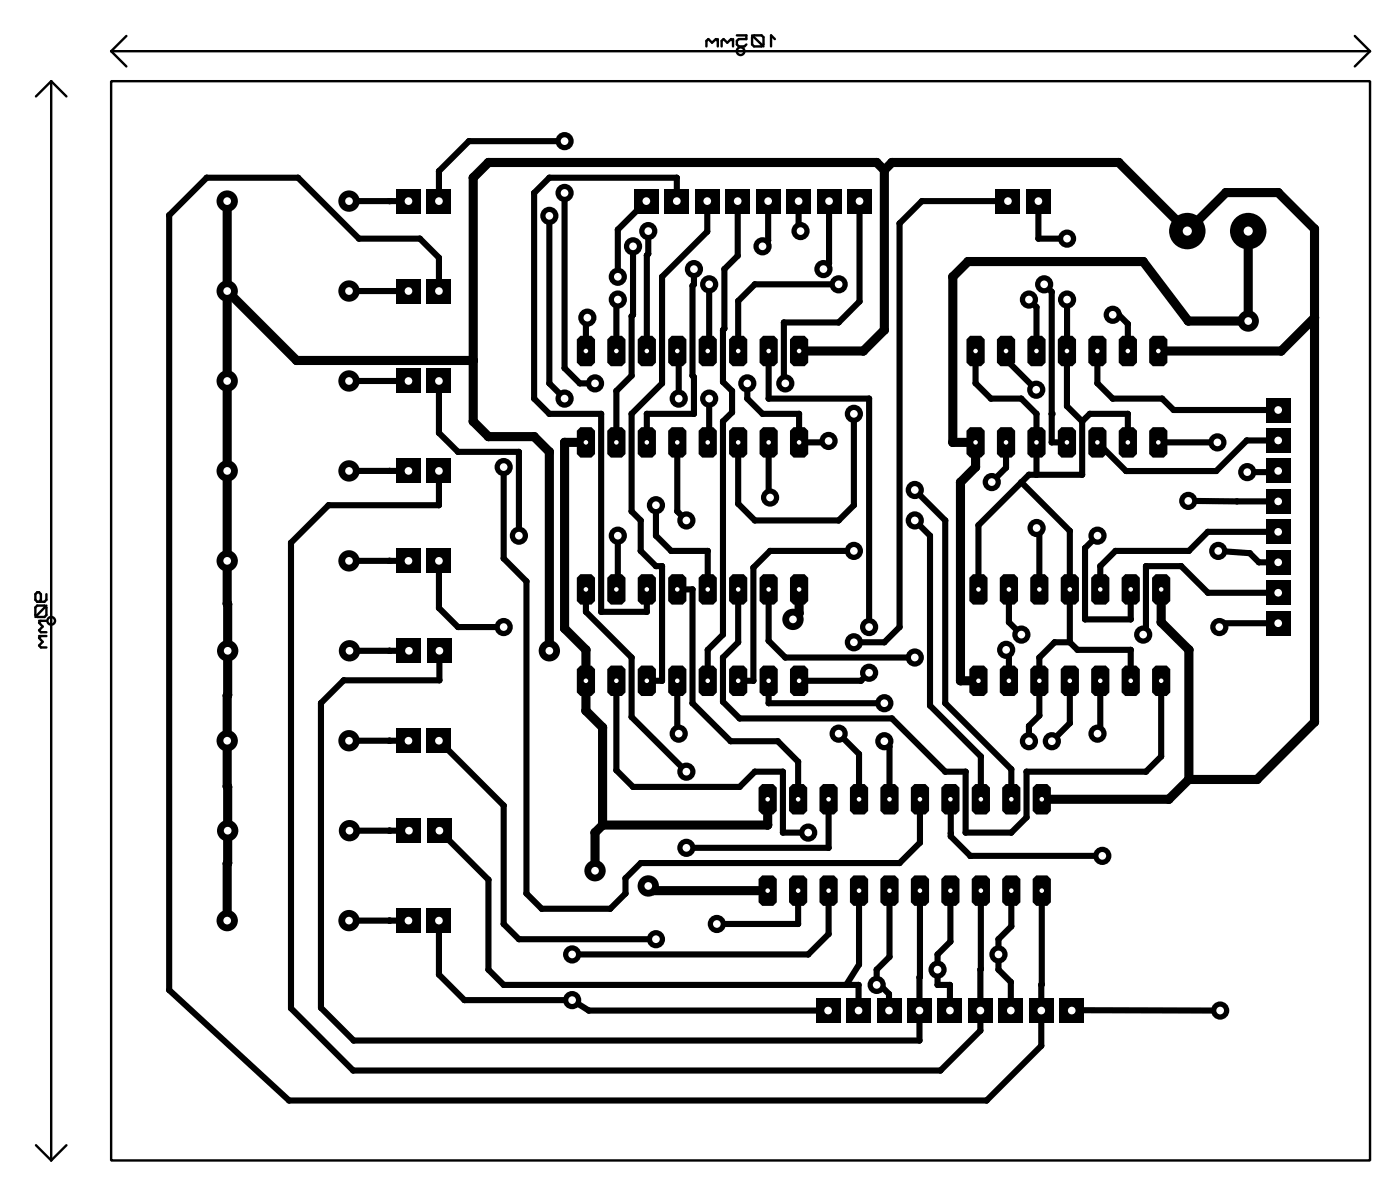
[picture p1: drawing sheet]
<svg xmlns="http://www.w3.org/2000/svg" width="117mm" height="99mm" viewBox="0 0 117 99" stroke-linecap="round" stroke-linejoin="round" font-family="sans-serif">
<g fill="none" stroke="#000" stroke-width=".51">
<path d="M29.1 16.8h5M45.8 18v14l1.3 1.2M47.1 11.8h-8l-2.5 2.5v2.5M47.1 16.1v14.6l1.3 1.3h1.2M53.9 16.8l-2.4 2.3v4M54.1 19.3v1.9l-.2 .1v8M56.4 16.8v-2h-10.6l-1.3 1.3v17.1l1.3 1.3h4.3v16.5h3.8v-1.9M59 16.8v2.5l-3.8 3.8v8.9l-2.5 2.5v8.1l.7 .8v2.5l1.3 1.3h.5v9.6h-1.3M61.5 16.8v4.5l-1.1 1.1v5l-.1 .1v4.3l.8 .8v1.8l-.8 .7v17.8l-1.3 1.3v2.6M64.1 16.8v3.3l-.5 .4M66.6 16.8v2.3l.2 .2M69.1 16.8v5.2l-.4 .4"/>
<path d="M71.7 16.8v8.3l-1.8 1.8h-4.5v4.9l.1 .2M84.1 16.8h-7.2l-1.9 1.8v33.7l-1.2 1.3h-2.6M86.6 16.8v3.1h2.4M29.1 39.3h5M29.1 31.8h5M29.1 24.3h5M36.6 39.3v2.8h-9.2l-3.1 3.2v38.8l5.2 5.2h48.9l3.4-3.4v-11.6M36.6 24.3v-2.8l-1.6-1.6h-5.1l-5-5.1h-7.7l-3.1 3.1v64.7l10 9.2h58.2l4.5-4.6 .1-12.9M36.6 31.8v4.3l1.6 1.6h5.1v7M42 38.9v7.7l1.9 1.9v26l1.3 1.3h5.7l1.3-1.3v-1.3l1.2-1.2h21.6l1.7-1.7v-3.7M49 26.5l-.1 .1v2.7M51.5 25l-.1 .1v4.2"/>
<path d="M52.8 20.5v5.7l-.1 .2v4.9l-1.3 1.3v4.3M56.5 29.3v.1l.1 .1v3.7M56.5 36.9v5.7l.7 .8M57.9 22.4v1.3l-.1 .1v7.5l.1 .1v3.1h-4v2.4M59.1 23.7v5l-.1 .1v.5M59.1 33.2v3.1l-.1 .1v.5M62.3 32v1.2l1.3 1.3h3v2.4h2.4l.1-.1M64.1 29.3v3.9h8.4v19.1M64.1 36.9v4.5l.1 .1M69.9 23.7h-6.9l-1.4 1.4v4.2M71.2 34.5v7.6l-1.3 1.3h-6.9l-1.4-1.4v-5.1M81.4 29.3v2.7l1.2 1.2h2.6l1.2 1.3v5.1"/>
<path d="M83.9 29.3v.7l2.5 2.5M83.9 36.9v2.1l-1.2 1.2M85.8 25l.6 .6v3.7M87.1 23.7l.6 .6v12.6h1.3M89 25v8.9l1.3 1.2M90.3 35.1l.6-.6h3.2v2.4M90.3 35.1v4.5h-4.5l-4.2 4.2v5.3M91.5 29.3v2.7l1.3 1.2h4.1l1 1h8.7M92.8 26.2h.5l.8 .8v2.3M96.6 36.9h4.9M106.6 36.7h-2.6l-2.6 2.6h-7.5l-2.4-2.4M106.6 39.3l-.1 .1h-2.5"/>
<path d="M29.1 46.8h5M29.1 54.3h5M36.6 46.8v3.9l1.6 1.6h3.8M36.6 54.3v2.4h-7.9l-1.9 1.9v25.4l2.7 2.8h47.2v-12.5M48.9 49.1v1.9l3.8 3.8v5l4.5 4.5M51.4 56.8v7.4l1.4 1.4h8.9l1.3-1.3h2.3v5.1h2.1M51.5 44.7v3.7l-.1 .1v.6M54.7 42.1v2.6l1.3 1.2h3v3.2M56.5 56.8v4.3l.1 .1M56.5 49.1h1.3v9.5l3.1 3.2h4l1.7 1.7v3.1M61.6 49.1v4.5l-1.3 1.2v3.7l1.4 1.4h12.7l4.4 4.4h1.7v5.1h3.8l1.3-1.2v-3.9h10l1.2-1.2v-6.3M64.1 49.1v4.3l1.4 1.4h10.8"/>
<path d="M64.1 56.8v1.8h9.7M71.2 45.9h-7l-1.4 1.4v9.5h-1.2M72.5 56.1l-.7 .7h-5.2M76.3 43.4l1.3 1.3v14.1l4.2 4.3v3.5M76.3 40.9l2.5 2.5v15.2l5.5 5.5v2.5M83.9 54.2l.2 .2v2.4M84.1 49.1v2.8l1.1 1M85.2 40.2l4 4.1v9.3M86.5 44l.2 .3v4.8M89.2 53.6h-1.2l-1.3 1.2v4.9l-.9 .8v1.3M89.2 56.8v3.5l-1.5 1.5M89.2 53.6l.7 .6h4.4v2.6"/>
<path d="M91.5 44.7l-1 1v5.9h3.8v-2.5M91.8 56.8v4.1l-.3 .3M99.1 41.8h7.5M101.6 45.9l2.6 .2 .8 .8h1.6M106.6 44.3h-5.9l-1.5 1.6h-6.2l-1.2 1.3v1.9M106.6 49.4h-5.9l-2.2-2.2h-2.9v5.5l-.3 .2M106.6 52h-4.6l-.3 .3M29.1 76.8h5M29.1 61.8h5M29.1 69.3h5M36.6 61.8l5.4 5.4v9.8l1.3 1.3h11.4M36.6 76.8v4.5l2.1 2.1h9l1.4 .9h20"/>
<path d="M36.6 69.3l4.1 4.1v7.5l1.3 1.2h29.6v2.2M66.6 74.3v2.7h-6.8M69.1 74.3v3.6l-1.7 1.7h-19.7M69.1 66.6v4.1h-11.9M69.9 61.2l1.7 1.7v3.7M71.6 74.3v6.1l-1 1.7M73.8 61.8l.4 .4v4.4M74.2 74.3v5.5l-1.1 1.1v1.2h.3l.7 .8v1.4M79.3 74.3v4.2l-1.1 1.1v2.5h1v2.2M79.3 66.6v3.1l1.6 1.7M80.9 71.4h11M80.9 71.4h.1"/>
<path d="M84.3 74.3v2.9l-1 1.1v2.6l1 1v2.4M89.4 84.3h12.4"/>
</g>
<g fill="#000">
<circle cx="14.1" cy="17.9" r=".25"/>
<circle cx="17.2" cy="14.8" r=".25"/>
<circle cx="24.9" cy="14.8" r=".25"/>
<circle cx="29.9" cy="19.9" r=".25"/>
<circle cx="32.5" cy="16.8" r=".25"/>
<circle cx="34.1" cy="16.8" r=".25"/>
<circle cx="35" cy="19.9" r=".25"/>
<circle cx="36.6" cy="14.3" r=".25"/>
<circle cx="39.1" cy="11.8" r=".25"/>
<circle cx="39.5" cy="14.8" r=".38"/>
<circle cx="40.7" cy="13.5" r=".38"/>
<circle cx="44.5" cy="16.1" r=".25"/>
<circle cx="45.8" cy="14.8" r=".25"/>
<circle cx="51.5" cy="19.1" r=".25"/>
<circle cx="56.4" cy="14.8" r=".25"/>
<circle cx="59" cy="19.3" r=".25"/>
<circle cx="66.6" cy="19.1" r=".25"/>
<circle cx="73.1" cy="13.5" r=".38"/>
<circle cx="73.8" cy="14.2" r=".38"/>
<circle cx="74.4" cy="13.5" r=".38"/>
<circle cx="75" cy="18.6" r=".25"/>
<circle cx="76.9" cy="16.8" r=".25"/>
<circle cx="86.6" cy="19.9" r=".25"/>
<circle cx="93.3" cy="13.5" r=".38"/>
<circle cx="102.2" cy="16.1" r=".38"/>
<circle cx="106.6" cy="16.1" r=".38"/>
<circle cx="109.6" cy="19.1" r=".38"/>
<circle cx="24.7" cy="30.1" r=".38"/>
<circle cx="32.5" cy="39.3" r=".25"/>
<circle cx="34.1" cy="39.3" r=".25"/>
<circle cx="36.6" cy="36.1" r=".25"/>
<circle cx="36.6" cy="21.5" r=".25"/>
<circle cx="38.2" cy="37.7" r=".25"/>
<circle cx="39.5" cy="30.1" r=".38"/>
<circle cx="39.5" cy="35.1" r=".38"/>
<circle cx="40.7" cy="36.4" r=".38"/>
<circle cx="43.3" cy="37.7" r=".25"/>
<circle cx="44.5" cy="36.4" r=".38"/>
<circle cx="44.5" cy="33.2" r=".25"/>
<circle cx="45.8" cy="37.7" r=".38"/>
<circle cx="45.8" cy="34.5" r=".25"/>
<circle cx="45.8" cy="32" r=".25"/>
<circle cx="47.1" cy="36.9" r=".38"/>
<circle cx="47.1" cy="30.7" r=".25"/>
<circle cx="48.4" cy="32" r=".25"/>
<circle cx="48.9" cy="26.6" r=".25"/>
<circle cx="50.1" cy="34.5" r=".25"/>
<circle cx="51.4" cy="32.6" r=".25"/>
<circle cx="51.4" cy="25.1" r=".25"/>
<circle cx="52.7" cy="34.5" r=".25"/>
<circle cx="52.7" cy="26.4" r=".25"/>
<circle cx="52.7" cy="31.3" r=".25"/>
<circle cx="52.8" cy="26.2" r=".25"/>
<circle cx="53.9" cy="21.3" r=".25"/>
<circle cx="53.9" cy="34.5" r=".25"/>
<circle cx="54.1" cy="21.2" r=".25"/>
<circle cx="55.2" cy="32" r=".25"/>
<circle cx="55.2" cy="23.1" r=".25"/>
<circle cx="56.5" cy="29.4" r=".25"/>
<circle cx="56.6" cy="29.5" r=".25"/>
<circle cx="57.8" cy="31.3" r=".25"/>
<circle cx="57.8" cy="23.8" r=".25"/>
<circle cx="57.9" cy="34.5" r=".25"/>
<circle cx="57.9" cy="23.7" r=".25"/>
<circle cx="57.9" cy="31.4" r=".25"/>
<circle cx="59" cy="28.8" r=".25"/>
<circle cx="59" cy="36.4" r=".25"/>
<circle cx="59.1" cy="28.7" r=".25"/>
<circle cx="59.1" cy="36.3" r=".25"/>
<circle cx="60.3" cy="35.1" r=".25"/>
<circle cx="60.3" cy="27.5" r=".25"/>
<circle cx="60.3" cy="31.8" r=".25"/>
<circle cx="60.4" cy="27.4" r=".25"/>
<circle cx="60.4" cy="22.4" r=".25"/>
<circle cx="61.1" cy="34.4" r=".25"/>
<circle cx="61.1" cy="32.6" r=".25"/>
<circle cx="61.5" cy="21.3" r=".25"/>
<circle cx="61.6" cy="25.1" r=".25"/>
<circle cx="62.3" cy="33.2" r=".25"/>
<circle cx="63" cy="23.7" r=".25"/>
<circle cx="63.6" cy="34.5" r=".25"/>
<circle cx="64.1" cy="20.1" r=".25"/>
<circle cx="64.1" cy="33.2" r=".25"/>
<circle cx="65.4" cy="26.9" r=".25"/>
<circle cx="65.4" cy="31.8" r=".25"/>
<circle cx="66.6" cy="34.5" r=".25"/>
<circle cx="69" cy="36.9" r=".25"/>
<circle cx="69.1" cy="22" r=".25"/>
<circle cx="69.9" cy="26.9" r=".25"/>
<circle cx="71.7" cy="25.1" r=".25"/>
<circle cx="72" cy="29.3" r=".38"/>
<circle cx="72.5" cy="33.2" r=".25"/>
<circle cx="73.8" cy="27.5" r=".38"/>
<circle cx="79.5" cy="23.1" r=".38"/>
<circle cx="79.5" cy="36.9" r=".38"/>
<circle cx="80.7" cy="21.8" r=".38"/>
<circle cx="81.4" cy="38.9" r=".38"/>
<circle cx="81.4" cy="32" r=".25"/>
<circle cx="82.7" cy="33.2" r=".25"/>
<circle cx="83.9" cy="36.9" r=".25"/>
<circle cx="83.9" cy="30" r=".25"/>
<circle cx="83.9" cy="39" r=".25"/>
<circle cx="85.2" cy="33.2" r=".25"/>
<circle cx="85.8" cy="39.6" r=".25"/>
<circle cx="86.5" cy="34.5" r=".25"/>
<circle cx="86.5" cy="36.9" r=".25"/>
<circle cx="86.5" cy="39.6" r=".25"/>
<circle cx="86.5" cy="25.6" r=".25"/>
<circle cx="87.1" cy="23.7" r=".76"/>
<circle cx="87.7" cy="24.3" r=".25"/>
<circle cx="87.7" cy="34.5" r=".25"/>
<circle cx="87.7" cy="36.9" r=".25"/>
<circle cx="89" cy="36.9" r=".25"/>
<circle cx="89" cy="33.9" r=".25"/>
<circle cx="89" cy="29.3" r=".25"/>
<circle cx="90.3" cy="39.6" r=".25"/>
<circle cx="90.3" cy="35.1" r=".25"/>
<circle cx="90.9" cy="34.5" r=".25"/>
<circle cx="91.5" cy="36.9" r=".25"/>
<circle cx="91.5" cy="32" r=".25"/>
<circle cx="92.8" cy="33.2" r=".25"/>
<circle cx="93.3" cy="26.3" r=".25"/>
<circle cx="93.9" cy="39.3" r=".25"/>
<circle cx="94.1" cy="27" r=".25"/>
<circle cx="94.1" cy="34.5" r=".25"/>
<circle cx="95.3" cy="21.8" r=".38"/>
<circle cx="96.9" cy="33.2" r=".25"/>
<circle cx="97.9" cy="34.2" r=".25"/>
<circle cx="99.1" cy="26.8" r=".38"/>
<circle cx="101.4" cy="39.3" r=".25"/>
<circle cx="104" cy="36.7" r=".25"/>
<circle cx="106.5" cy="39.4" r=".25"/>
<circle cx="106.9" cy="29.3" r=".38"/>
<circle cx="109.6" cy="26.5" r=".38"/>
<circle cx="18.9" cy="58" r=".38"/>
<circle cx="18.9" cy="50.3" r=".38"/>
<circle cx="19" cy="58" r=".38"/>
<circle cx="19" cy="50.4" r=".38"/>
<circle cx="24.3" cy="45.3" r=".25"/>
<circle cx="26.8" cy="58.6" r=".25"/>
<circle cx="27.4" cy="42.1" r=".25"/>
<circle cx="28.7" cy="56.7" r=".25"/>
<circle cx="32.5" cy="54.3" r=".25"/>
<circle cx="32.5" cy="46.8" r=".25"/>
<circle cx="34.1" cy="46.8" r=".25"/>
<circle cx="34.1" cy="54.3" r=".25"/>
<circle cx="36.6" cy="50.7" r=".25"/>
<circle cx="36.6" cy="42.1" r=".25"/>
<circle cx="36.6" cy="56.7" r=".25"/>
<circle cx="38.2" cy="52.3" r=".25"/>
<circle cx="42" cy="46.6" r=".25"/>
<circle cx="43.9" cy="48.5" r=".25"/>
<circle cx="47.1" cy="52.4" r=".38"/>
<circle cx="48.9" cy="59.3" r=".38"/>
<circle cx="48.9" cy="54.2" r=".38"/>
<circle cx="48.9" cy="51" r=".25"/>
<circle cx="50.1" cy="51" r=".25"/>
<circle cx="51.4" cy="48.5" r=".25"/>
<circle cx="51.5" cy="48.4" r=".25"/>
<circle cx="52.7" cy="59.8" r=".25"/>
<circle cx="52.7" cy="54.8" r=".25"/>
<circle cx="52.7" cy="42.6" r=".25"/>
<circle cx="53.4" cy="45.9" r=".25"/>
<circle cx="53.4" cy="43.4" r=".25"/>
<circle cx="53.9" cy="51" r=".25"/>
<circle cx="54.7" cy="47.2" r=".25"/>
<circle cx="54.7" cy="44.7" r=".25"/>
<circle cx="55.2" cy="47.2" r=".25"/>
<circle cx="55.2" cy="56.8" r=".25"/>
<circle cx="56" cy="45.9" r=".25"/>
<circle cx="56.5" cy="42.6" r=".25"/>
<circle cx="57.8" cy="49.1" r=".25"/>
<circle cx="57.8" cy="58.6" r=".25"/>
<circle cx="59" cy="54.2" r=".25"/>
<circle cx="59" cy="45.9" r=".25"/>
<circle cx="60.3" cy="54.8" r=".25"/>
<circle cx="60.3" cy="58.5" r=".25"/>
<circle cx="60.3" cy="52.9" r=".25"/>
<circle cx="61.6" cy="42" r=".25"/>
<circle cx="61.6" cy="53.6" r=".25"/>
<circle cx="61.7" cy="59.9" r=".25"/>
<circle cx="62.8" cy="47.3" r=".25"/>
<circle cx="62.8" cy="56.8" r=".25"/>
<circle cx="63" cy="43.4" r=".25"/>
<circle cx="64.1" cy="41.4" r=".25"/>
<circle cx="64.1" cy="58.6" r=".25"/>
<circle cx="64.1" cy="53.4" r=".25"/>
<circle cx="64.2" cy="45.9" r=".25"/>
<circle cx="65.5" cy="54.8" r=".25"/>
<circle cx="66.6" cy="51.1" r=".38"/>
<circle cx="69.9" cy="43.4" r=".25"/>
<circle cx="71.2" cy="42.1" r=".25"/>
<circle cx="71.8" cy="56.8" r=".25"/>
<circle cx="73.8" cy="53.6" r=".25"/>
<circle cx="74.4" cy="59.9" r=".25"/>
<circle cx="75" cy="52.3" r=".25"/>
<circle cx="77.6" cy="44.7" r=".25"/>
<circle cx="77.6" cy="58.8" r=".25"/>
<circle cx="78.8" cy="58.6" r=".25"/>
<circle cx="78.8" cy="43.4" r=".25"/>
<circle cx="80.1" cy="56.8" r=".38"/>
<circle cx="80.1" cy="40.2" r=".38"/>
<circle cx="81.6" cy="43.8" r=".25"/>
<circle cx="84.2" cy="54.4" r=".25"/>
<circle cx="84.2" cy="51.9" r=".25"/>
<circle cx="84.2" cy="56.8" r=".25"/>
<circle cx="85.2" cy="40.2" r=".25"/>
<circle cx="86.7" cy="54.8" r=".25"/>
<circle cx="86.7" cy="59.7" r=".25"/>
<circle cx="86.7" cy="44.3" r=".25"/>
<circle cx="86.7" cy="56.8" r=".25"/>
<circle cx="88" cy="53.6" r=".25"/>
<circle cx="89.2" cy="53.6" r=".25"/>
<circle cx="89.2" cy="56.8" r=".25"/>
<circle cx="89.2" cy="44.3" r=".25"/>
<circle cx="89.9" cy="54.2" r=".25"/>
<circle cx="90.5" cy="45.7" r=".25"/>
<circle cx="90.5" cy="51.7" r=".25"/>
<circle cx="91.8" cy="47.2" r=".25"/>
<circle cx="91.8" cy="56.8" r=".25"/>
<circle cx="93" cy="45.9" r=".25"/>
<circle cx="94.3" cy="51.7" r=".25"/>
<circle cx="94.3" cy="54.2" r=".25"/>
<circle cx="95.6" cy="47.2" r=".25"/>
<circle cx="95.6" cy="52.7" r=".25"/>
<circle cx="96.8" cy="51.9" r=".38"/>
<circle cx="98.5" cy="47.2" r=".25"/>
<circle cx="99.2" cy="54.2" r=".38"/>
<circle cx="99.2" cy="45.9" r=".25"/>
<circle cx="100.7" cy="44.3" r=".25"/>
<circle cx="100.7" cy="49.4" r=".25"/>
<circle cx="102" cy="52" r=".25"/>
<circle cx="103.2" cy="41.8" r=".25"/>
<circle cx="104.2" cy="46.1" r=".25"/>
<circle cx="105" cy="46.9" r=".25"/>
<circle cx="18.9" cy="65.6" r=".38"/>
<circle cx="18.9" cy="72" r=".38"/>
<circle cx="19" cy="72" r=".38"/>
<circle cx="19" cy="65.6" r=".38"/>
<circle cx="32.5" cy="61.8" r=".25"/>
<circle cx="32.5" cy="69.3" r=".25"/>
<circle cx="32.5" cy="76.8" r=".25"/>
<circle cx="34.1" cy="61.8" r=".25"/>
<circle cx="34.1" cy="76.8" r=".25"/>
<circle cx="34.1" cy="69.3" r=".25"/>
<circle cx="40.7" cy="73.4" r=".25"/>
<circle cx="42" cy="77" r=".25"/>
<circle cx="42" cy="67.2" r=".25"/>
<circle cx="43.3" cy="78.3" r=".25"/>
<circle cx="43.9" cy="74.5" r=".25"/>
<circle cx="45.2" cy="75.8" r=".25"/>
<circle cx="49.6" cy="69.4" r=".38"/>
<circle cx="50.3" cy="68.8" r=".38"/>
<circle cx="50.3" cy="60.7" r=".38"/>
<circle cx="50.9" cy="75.8" r=".25"/>
<circle cx="51.4" cy="64.2" r=".25"/>
<circle cx="52.2" cy="74.5" r=".25"/>
<circle cx="52.2" cy="73.2" r=".25"/>
<circle cx="52.8" cy="65.6" r=".25"/>
<circle cx="53.4" cy="72" r=".25"/>
<circle cx="54.5" cy="74.3" r=".38"/>
<circle cx="56.5" cy="61.1" r=".25"/>
<circle cx="60.9" cy="61.8" r=".25"/>
<circle cx="61.7" cy="65.6" r=".25"/>
<circle cx="63" cy="64.3" r=".25"/>
<circle cx="64" cy="68.8" r=".38"/>
<circle cx="64.9" cy="61.8" r=".25"/>
<circle cx="65.3" cy="69.4" r=".25"/>
<circle cx="65.3" cy="64.3" r=".25"/>
<circle cx="66.6" cy="77" r=".25"/>
<circle cx="66.6" cy="63.5" r=".25"/>
<circle cx="67.4" cy="79.6" r=".25"/>
<circle cx="69.1" cy="77.9" r=".25"/>
<circle cx="69.1" cy="70.7" r=".25"/>
<circle cx="71.6" cy="62.9" r=".25"/>
<circle cx="74.2" cy="62.2" r=".25"/>
<circle cx="74.2" cy="79.8" r=".25"/>
<circle cx="75" cy="72" r=".25"/>
<circle cx="76.7" cy="70.3" r=".25"/>
<circle cx="78.2" cy="79.6" r=".25"/>
<circle cx="78.8" cy="64.3" r=".25"/>
<circle cx="79.3" cy="78.5" r=".25"/>
<circle cx="79.3" cy="69.5" r=".25"/>
<circle cx="79.3" cy="66.7" r=".25"/>
<circle cx="79.3" cy="69.7" r=".25"/>
<circle cx="80.5" cy="69.4" r=".25"/>
<circle cx="80.5" cy="64.3" r=".25"/>
<circle cx="80.9" cy="71.4" r=".25"/>
<circle cx="81.8" cy="63.1" r=".25"/>
<circle cx="83.3" cy="78.3" r=".25"/>
<circle cx="84.4" cy="69.4" r=".25"/>
<circle cx="84.4" cy="64.2" r=".25"/>
<circle cx="84.4" cy="77.3" r=".25"/>
<circle cx="85.6" cy="64.4" r=".25"/>
<circle cx="85.6" cy="68.2" r=".25"/>
<circle cx="85.8" cy="60.5" r=".25"/>
<circle cx="89.2" cy="60.3" r=".25"/>
<circle cx="91.8" cy="60.9" r=".25"/>
<circle cx="95.6" cy="64.4" r=".25"/>
<circle cx="96.9" cy="63.1" r=".25"/>
<circle cx="97.5" cy="66.6" r=".38"/>
<circle cx="99.2" cy="65" r=".38"/>
<circle cx="104.8" cy="65" r=".38"/>
<circle cx="109.6" cy="60.2" r=".38"/>
<circle cx="14.1" cy="82.6" r=".25"/>
<circle cx="24.1" cy="91.8" r=".25"/>
<circle cx="24.3" cy="84.1" r=".25"/>
<circle cx="26.8" cy="84" r=".25"/>
<circle cx="29.5" cy="89.3" r=".25"/>
<circle cx="29.5" cy="86.8" r=".25"/>
<circle cx="36.6" cy="81.3" r=".25"/>
<circle cx="38.7" cy="83.4" r=".25"/>
<circle cx="40.7" cy="80.9" r=".25"/>
<circle cx="42" cy="82.1" r=".25"/>
<circle cx="49.1" cy="84.3" r=".25"/>
<circle cx="70.6" cy="82.1" r=".25"/>
<circle cx="71.6" cy="82.1" r=".25"/>
<circle cx="71.6" cy="80.4" r=".25"/>
<circle cx="73.1" cy="80.9" r=".25"/>
<circle cx="73.4" cy="82.1" r=".25"/>
<circle cx="74.2" cy="82.9" r=".25"/>
<circle cx="76.7" cy="81.5" r=".25"/>
<circle cx="76.7" cy="86.8" r=".25"/>
<circle cx="78.2" cy="82.1" r=".25"/>
<circle cx="78.4" cy="89.3" r=".25"/>
<circle cx="79.2" cy="82.1" r=".25"/>
<circle cx="81.8" cy="80.9" r=".25"/>
<circle cx="81.8" cy="85.9" r=".25"/>
<circle cx="81.8" cy="80.8" r=".25"/>
<circle cx="82.3" cy="91.8" r=".25"/>
<circle cx="83.3" cy="80.9" r=".25"/>
<circle cx="84.3" cy="81.9" r=".25"/>
<circle cx="86.9" cy="82.1" r=".25"/>
<circle cx="86.9" cy="87.2" r=".25"/>
<circle cx="89.4" cy="84.2" r=".25"/>
</g>
<g fill="#000">
<circle cx="32.5" cy="16.8" r=".25"/>
<circle cx="34.1" cy="16.8" r=".25"/>
<circle cx="32.5" cy="39.3" r=".25"/>
<circle cx="34.1" cy="39.3" r=".25"/>
<circle cx="83.9" cy="36.9" r=".25"/>
<circle cx="86.4" cy="36.9" r=".25"/>
<circle cx="87.7" cy="34.5" r=".25"/>
<circle cx="89" cy="36.9" r=".25"/>
<circle cx="91.5" cy="36.9" r=".25"/>
<circle cx="32.5" cy="54.3" r=".25"/>
<circle cx="32.5" cy="46.8" r=".25"/>
<circle cx="34.1" cy="46.8" r=".25"/>
<circle cx="34.1" cy="54.3" r=".25"/>
<circle cx="84.1" cy="56.8" r=".25"/>
<circle cx="86.7" cy="56.8" r=".25"/>
<circle cx="89.2" cy="56.8" r=".25"/>
<circle cx="91.8" cy="56.8" r=".25"/>
<circle cx="32.5" cy="61.8" r=".25"/>
<circle cx="32.5" cy="76.8" r=".25"/>
<circle cx="32.5" cy="69.3" r=".25"/>
<circle cx="34.1" cy="61.8" r=".25"/>
<circle cx="34.1" cy="76.8" r=".25"/>
<circle cx="34.1" cy="69.3" r=".25"/>
</g>
<g fill="none" stroke="#000" stroke-width=".76">
<path d="M18.9 16.8v60M73.8 14.2l-.7-.7h-32.4l-1.2 1.3v20.3l1.2 1.3h3.8l1.3 1.3v16.6M73.8 14.2l.6-.7h18.9l5.7 5.8 3.2-3.2h4.4l3 3v41.1l-4.8 4.8h-5.6M73.8 14.2v13.3l-1.8 1.8h-5.4M104.1 19.3v7.5h-5l-3.8-5h-14.6l-1.2 1.3v13.8h1.9v2l-1.3 1.3v16.6h1.5M18.9 24.3l5.8 5.8h14.8M48.9 36.9h-1.8v15.5l1.8 1.8v5.1l1.4 1.4v8.1M109.6 26.5l-2.7 2.8h-10.3M66.6 49.1v2l-.5 .5M96.8 49.1v2.8l2.4 2.3v10.8M50.3 68.8l-.7 .6v3.2M54.1 73.9l.4 .4h9.5"/>
<path d="M64 66.6v2.2h-13.7M99.2 65l-1.7 1.6h-10.6"/>
</g>
<circle cx="87.1" cy="23.7" r=".32" fill="#fff"/>
<circle cx="69.9" cy="23.7" r=".76" fill="#000"/>
<circle cx="69.9" cy="23.7" r=".32" fill="#fff"/>
<circle cx="51.5" cy="25" r=".76" fill="#000"/>
<circle cx="51.5" cy="25" r=".32" fill="#fff"/>
<circle cx="85.8" cy="25" r=".76" fill="#000"/>
<circle cx="85.8" cy="25" r=".32" fill="#fff"/>
<circle cx="71.2" cy="34.5" r=".76" fill="#000"/>
<circle cx="71.2" cy="34.5" r=".32" fill="#fff"/>
<circle cx="92.8" cy="26.3" r=".76" fill="#000"/>
<circle cx="92.8" cy="26.2" r=".32" fill="#fff"/>
<circle cx="86.5" cy="44" r=".76" fill="#000"/>
<circle cx="86.5" cy="44" r=".32" fill="#fff"/>
<circle cx="51.5" cy="44.7" r=".76" fill="#000"/>
<circle cx="51.5" cy="44.7" r=".32" fill="#fff"/>
<circle cx="67.4" cy="69.4" r=".76" fill="#000"/>
<circle cx="67.4" cy="69.4" r=".32" fill="#fff"/>
<circle cx="87.7" cy="61.8" r=".76" fill="#000"/>
<circle cx="87.7" cy="61.8" r=".32" fill="#fff"/>
<circle cx="91.5" cy="44.7" r=".76" fill="#000"/>
<circle cx="91.5" cy="44.7" r=".32" fill="#fff"/>
<circle cx="71.2" cy="45.9" r=".76" fill="#000"/>
<circle cx="71.2" cy="45.9" r=".32" fill="#fff"/>
<circle cx="72.5" cy="56.1" r=".76" fill="#000"/>
<circle cx="72.5" cy="56.1" r=".32" fill="#fff"/>
<circle cx="72.5" cy="52.3" r=".76" fill="#000"/>
<circle cx="72.5" cy="52.3" r=".32" fill="#fff"/>
<circle cx="42" cy="39" r=".76" fill="#000"/>
<circle cx="42" cy="38.9" r=".32" fill="#fff"/>
<circle cx="45.8" cy="18" r=".76" fill="#000"/>
<circle cx="45.8" cy="18" r=".32" fill="#fff"/>
<circle cx="47.1" cy="33.2" r=".76" fill="#000"/>
<circle cx="47.1" cy="33.2" r=".32" fill="#fff"/>
<circle cx="56.6" cy="33.2" r=".76" fill="#000"/>
<circle cx="56.6" cy="33.2" r=".32" fill="#fff"/>
<circle cx="76.3" cy="43.4" r=".76" fill="#000"/>
<circle cx="76.3" cy="43.4" r=".32" fill="#fff"/>
<circle cx="57.2" cy="43.4" r=".76" fill="#000"/>
<circle cx="57.2" cy="43.4" r=".32" fill="#fff"/>
<circle cx="76.3" cy="40.9" r=".76" fill="#000"/>
<circle cx="76.3" cy="40.9" r=".32" fill="#fff"/>
<circle cx="64.2" cy="41.5" r=".76" fill="#000"/>
<circle cx="64.2" cy="41.5" r=".32" fill="#fff"/>
<circle cx="57.2" cy="70.7" r=".76" fill="#000"/>
<circle cx="57.2" cy="70.7" r=".32" fill="#fff"/>
<circle cx="57.2" cy="64.4" r=".76" fill="#000"/>
<circle cx="57.2" cy="64.3" r=".32" fill="#fff"/>
<circle cx="69.9" cy="61.2" r=".76" fill="#000"/>
<circle cx="69.9" cy="61.2" r=".32" fill="#fff"/>
<circle cx="56.6" cy="61.2" r=".76" fill="#000"/>
<circle cx="56.6" cy="61.2" r=".32" fill="#fff"/>
<circle cx="73.8" cy="61.8" r=".76" fill="#000"/>
<circle cx="73.8" cy="61.8" r=".32" fill="#fff"/>
<circle cx="73.8" cy="58.6" r=".76" fill="#000"/>
<circle cx="73.8" cy="58.6" r=".32" fill="#fff"/>
<circle cx="54.7" cy="78.3" r=".76" fill="#000"/>
<circle cx="54.7" cy="78.3" r=".32" fill="#fff"/>
<circle cx="73.1" cy="82.1" r=".76" fill="#000"/>
<circle cx="73.1" cy="82.1" r=".32" fill="#fff"/>
<circle cx="42" cy="52.3" r=".76" fill="#000"/>
<circle cx="42" cy="52.3" r=".32" fill="#fff"/>
<circle cx="78.2" cy="80.9" r=".76" fill="#000"/>
<circle cx="78.2" cy="80.9" r=".32" fill="#fff"/>
<circle cx="54.7" cy="42.1" r=".76" fill="#000"/>
<circle cx="54.7" cy="42.1" r=".32" fill="#fff"/>
<circle cx="51.5" cy="23.1" r=".76" fill="#000"/>
<circle cx="51.5" cy="23.1" r=".32" fill="#fff"/>
<circle cx="63.6" cy="20.5" r=".76" fill="#000"/>
<circle cx="63.6" cy="20.5" r=".32" fill="#fff"/>
<circle cx="59.1" cy="23.7" r=".76" fill="#000"/>
<circle cx="59.1" cy="23.7" r=".32" fill="#fff"/>
<circle cx="54.1" cy="19.3" r=".76" fill="#000"/>
<circle cx="54.1" cy="19.3" r=".32" fill="#fff"/>
<circle cx="66.8" cy="19.3" r=".76" fill="#000"/>
<circle cx="66.8" cy="19.3" r=".32" fill="#fff"/>
<circle cx="68.7" cy="22.4" r=".76" fill="#000"/>
<circle cx="68.7" cy="22.4" r=".32" fill="#fff"/>
<circle cx="57.9" cy="22.4" r=".76" fill="#000"/>
<circle cx="57.9" cy="22.4" r=".32" fill="#fff"/>
<circle cx="65.5" cy="32" r=".76" fill="#000"/>
<circle cx="65.5" cy="32" r=".32" fill="#fff"/>
<circle cx="59.1" cy="33.2" r=".76" fill="#000"/>
<circle cx="59.1" cy="33.2" r=".32" fill="#fff"/>
<circle cx="101.7" cy="52.3" r=".76" fill="#000"/>
<circle cx="101.7" cy="52.3" r=".32" fill="#fff"/>
<circle cx="91.5" cy="61.2" r=".76" fill="#000"/>
<circle cx="91.5" cy="61.2" r=".32" fill="#fff"/>
<circle cx="95.3" cy="52.9" r=".76" fill="#000"/>
<circle cx="95.3" cy="52.9" r=".32" fill="#fff"/>
<circle cx="85.2" cy="52.9" r=".76" fill="#000"/>
<circle cx="85.2" cy="52.9" r=".32" fill="#fff"/>
<circle cx="71.2" cy="53.6" r=".76" fill="#000"/>
<circle cx="71.2" cy="53.6" r=".32" fill="#fff"/>
<circle cx="59.8" cy="77.1" r=".76" fill="#000"/>
<circle cx="59.8" cy="77" r=".32" fill="#fff"/>
<circle cx="85.8" cy="61.8" r=".76" fill="#000"/>
<circle cx="85.8" cy="61.8" r=".32" fill="#fff"/>
<circle cx="76.3" cy="54.8" r=".76" fill="#000"/>
<circle cx="76.3" cy="54.8" r=".32" fill="#fff"/>
<circle cx="89" cy="19.9" r=".76" fill="#000"/>
<circle cx="89" cy="19.9" r=".32" fill="#fff"/>
<circle cx="89" cy="25" r=".76" fill="#000"/>
<circle cx="89" cy="25" r=".32" fill="#fff"/>
<circle cx="54.1" cy="73.9" r=".89" fill="#000"/>
<circle cx="54.1" cy="73.9" r=".32" fill="#fff"/>
<circle cx="83.9" cy="54.2" r=".76" fill="#000"/>
<circle cx="83.9" cy="54.2" r=".32" fill="#fff"/>
<circle cx="101.6" cy="45.9" r=".76" fill="#000"/>
<circle cx="101.6" cy="45.9" r=".32" fill="#fff"/>
<circle cx="66.1" cy="51.7" r=".89" fill="#000"/>
<circle cx="66.1" cy="51.6" r=".32" fill="#fff"/>
<circle cx="45.8" cy="54.3" r=".89" fill="#000"/>
<circle cx="45.8" cy="54.3" r=".32" fill="#fff"/>
<circle cx="49" cy="26.5" r=".76" fill="#000"/>
<circle cx="49" cy="26.5" r=".32" fill="#fff"/>
<circle cx="91.9" cy="71.4" r=".76" fill="#000"/>
<circle cx="91.9" cy="71.4" r=".32" fill="#fff"/>
<circle cx="86.4" cy="32.5" r=".76" fill="#000"/>
<circle cx="86.4" cy="32.5" r=".32" fill="#fff"/>
<circle cx="104" cy="39.4" r=".76" fill="#000"/>
<circle cx="104" cy="39.4" r=".32" fill="#fff"/>
<circle cx="82.7" cy="40.2" r=".76" fill="#000"/>
<circle cx="82.7" cy="40.2" r=".32" fill="#fff"/>
<circle cx="99.1" cy="41.8" r=".76" fill="#000"/>
<circle cx="99.1" cy="41.8" r=".32" fill="#fff"/>
<circle cx="47.7" cy="79.6" r=".76" fill="#000"/>
<circle cx="47.7" cy="79.6" r=".32" fill="#fff"/>
<circle cx="47.7" cy="83.4" r=".76" fill="#000"/>
<circle cx="47.7" cy="83.4" r=".32" fill="#fff"/>
<circle cx="83.3" cy="79.6" r=".76" fill="#000"/>
<circle cx="83.3" cy="79.6" r=".32" fill="#fff"/>
<circle cx="43.3" cy="44.7" r=".76" fill="#000"/>
<circle cx="43.3" cy="44.7" r=".32" fill="#fff"/>
<circle cx="47.1" cy="11.8" r=".76" fill="#000"/>
<circle cx="47.1" cy="11.8" r=".32" fill="#fff"/>
<circle cx="47.1" cy="16.1" r=".76" fill="#000"/>
<circle cx="47.1" cy="16.1" r=".32" fill="#fff"/>
<circle cx="49.6" cy="32" r=".76" fill="#000"/>
<circle cx="49.6" cy="32" r=".32" fill="#fff"/>
<circle cx="62.3" cy="32" r=".76" fill="#000"/>
<circle cx="62.3" cy="32" r=".32" fill="#fff"/>
<circle cx="49.6" cy="72.6" r=".89" fill="#000"/>
<circle cx="49.6" cy="72.6" r=".32" fill="#fff"/>
<circle cx="104.1" cy="26.8" r=".89" fill="#000"/>
<circle cx="104.1" cy="26.8" r=".32" fill="#fff"/>
<circle cx="69.1" cy="36.8" r=".76" fill="#000"/>
<circle cx="69.1" cy="36.8" r=".32" fill="#fff"/>
<circle cx="101.8" cy="84.3" r=".76" fill="#000"/>
<circle cx="101.8" cy="84.3" r=".32" fill="#fff"/>
<circle cx="101.5" cy="36.9" r=".76" fill="#000"/>
<circle cx="101.5" cy="36.9" r=".32" fill="#fff"/>
<circle cx="52.8" cy="20.5" r=".76" fill="#000"/>
<circle cx="52.8" cy="20.5" r=".32" fill="#fff"/>
<circle cx="104.1" cy="19.3" r="1.52" fill="#000"/>
<circle cx="104.1" cy="19.3" r=".38" fill="#fff"/>
<circle cx="99" cy="19.3" r="1.52" fill="#000"/>
<circle cx="99" cy="19.3" r=".38" fill="#fff"/>
<path d="M70.7 15.8h2v2h-2z" fill="#000"/>
<circle cx="71.7" cy="16.8" r=".32" fill="#fff"/>
<path d="M68.1 15.8h2.1v2h-2.1z" fill="#000"/>
<circle cx="69.1" cy="16.8" r=".32" fill="#fff"/>
<path d="M65.6 15.8h2v2h-2z" fill="#000"/>
<circle cx="66.6" cy="16.8" r=".32" fill="#fff"/>
<path d="M63.1 15.8h2v2h-2z" fill="#000"/>
<circle cx="64.1" cy="16.8" r=".32" fill="#fff"/>
<path d="M60.5 15.8h2v2h-2z" fill="#000"/>
<circle cx="61.5" cy="16.8" r=".32" fill="#fff"/>
<path d="M58 15.8h2v2h-2z" fill="#000"/>
<circle cx="59" cy="16.8" r=".32" fill="#fff"/>
<path d="M55.4 15.8h2.1v2h-2.1z" fill="#000"/>
<circle cx="56.4" cy="16.8" r=".32" fill="#fff"/>
<path d="M52.9 15.8h2v2h-2z" fill="#000"/>
<circle cx="53.9" cy="16.8" r=".32" fill="#fff"/>
<path d="M105.6 33.2h2v2h-2z" fill="#000"/>
<circle cx="106.6" cy="34.2" r=".32" fill="#fff"/>
<path d="M105.6 35.7h2v2h-2z" fill="#000"/>
<circle cx="106.6" cy="36.7" r=".32" fill="#fff"/>
<path d="M105.6 38.3h2v2h-2z" fill="#000"/>
<circle cx="106.6" cy="39.3" r=".32" fill="#fff"/>
<path d="M105.6 40.8h2v2h-2z" fill="#000"/>
<circle cx="106.6" cy="41.8" r=".32" fill="#fff"/>
<path d="M105.6 43.3h2v2.1h-2z" fill="#000"/>
<circle cx="106.6" cy="44.3" r=".32" fill="#fff"/>
<path d="M105.6 45.9h2v2h-2z" fill="#000"/>
<circle cx="106.6" cy="46.9" r=".32" fill="#fff"/>
<path d="M105.6 48.4h2v2h-2z" fill="#000"/>
<circle cx="106.6" cy="49.4" r=".32" fill="#fff"/>
<path d="M105.6 51h2v2h-2z" fill="#000"/>
<circle cx="106.6" cy="52" r=".32" fill="#fff"/>
<path d="M80.9 28h.9l.3 .3v1.9l-.3 .3h-.9l-.3-.3v-1.9z" fill-rule="evenodd" fill="#000"/>
<circle cx="81.4" cy="29.3" r=".19" fill="#fff"/>
<path d="M83.4 28h1l.3 .3v1.9l-.3 .3h-1l-.3-.3v-1.9z" fill-rule="evenodd" fill="#000"/>
<circle cx="83.9" cy="29.3" r=".19" fill="#fff"/>
<path d="M86 28h.9l.3 .3v1.9l-.3 .3h-.9l-.3-.3v-1.9z" fill-rule="evenodd" fill="#000"/>
<circle cx="86.4" cy="29.3" r=".19" fill="#fff"/>
<path d="M88.5 28h.9l.3 .3v1.9l-.3 .3h-.9l-.3-.3v-1.9z" fill-rule="evenodd" fill="#000"/>
<circle cx="89" cy="29.3" r=".19" fill="#fff"/>
<path d="M91.1 28h.9l.3 .3v1.9l-.3 .3h-.9l-.3-.3v-1.9z" fill-rule="evenodd" fill="#000"/>
<circle cx="91.5" cy="29.3" r=".19" fill="#fff"/>
<path d="M93.6 28h.9l.3 .3v1.9l-.3 .3h-.9l-.3-.3v-1.9z" fill-rule="evenodd" fill="#000"/>
<circle cx="94.1" cy="29.3" r=".19" fill="#fff"/>
<path d="M96.1 28h1l.3 .3v1.9l-.3 .3h-1l-.3-.3v-1.9z" fill-rule="evenodd" fill="#000"/>
<circle cx="96.6" cy="29.3" r=".19" fill="#fff"/>
<path d="M96.1 35.6h1l.3 .3v2l-.3 .3h-1l-.3-.3v-2z" fill-rule="evenodd" fill="#000"/>
<circle cx="96.6" cy="36.9" r=".19" fill="#fff"/>
<path d="M93.6 35.6h.9l.3 .3v2l-.3 .3h-.9l-.3-.3v-2z" fill-rule="evenodd" fill="#000"/>
<circle cx="94.1" cy="36.9" r=".19" fill="#fff"/>
<path d="M91.1 35.6h.9l.3 .3v2l-.3 .3h-.9l-.3-.3v-2z" fill-rule="evenodd" fill="#000"/>
<circle cx="91.5" cy="36.9" r=".19" fill="#fff"/>
<path d="M88.5 35.6h.9l.3 .3v2l-.3 .3h-.9l-.3-.3v-2z" fill-rule="evenodd" fill="#000"/>
<circle cx="89" cy="36.9" r=".19" fill="#fff"/>
<path d="M86 35.6h.9l.3 .3v2l-.3 .3h-.9l-.3-.3v-2z" fill-rule="evenodd" fill="#000"/>
<circle cx="86.4" cy="36.9" r=".19" fill="#fff"/>
<path d="M83.4 35.6h1l.3 .3v2l-.3 .3h-1l-.3-.3v-2z" fill-rule="evenodd" fill="#000"/>
<circle cx="83.9" cy="36.9" r=".19" fill="#fff"/>
<path d="M80.9 35.6h.9l.3 .3v2l-.3 .3h-.9l-.3-.3v-2z" fill-rule="evenodd" fill="#000"/>
<circle cx="81.4" cy="36.9" r=".19" fill="#fff"/>
<path d="M81.1 47.9h1l.3 .3v1.9l-.3 .3h-1l-.3-.3v-1.9z" fill-rule="evenodd" fill="#000"/>
<circle cx="81.6" cy="49.1" r=".19" fill="#fff"/>
<path d="M83.7 47.9h.9l.3 .3v1.9l-.3 .3h-.9l-.3-.3v-1.9z" fill-rule="evenodd" fill="#000"/>
<circle cx="84.1" cy="49.1" r=".19" fill="#fff"/>
<path d="M86.2 47.9h.9l.3 .3v1.9l-.3 .3h-.9l-.3-.3v-1.9z" fill-rule="evenodd" fill="#000"/>
<circle cx="86.7" cy="49.1" r=".19" fill="#fff"/>
<path d="M88.8 47.9h.9l.3 .3v1.9l-.3 .3h-.9l-.3-.3v-1.9z" fill-rule="evenodd" fill="#000"/>
<circle cx="89.2" cy="49.1" r=".19" fill="#fff"/>
<path d="M91.3 47.9h.9l.3 .3v1.9l-.3 .3h-.9l-.3-.3v-1.9z" fill-rule="evenodd" fill="#000"/>
<circle cx="91.8" cy="49.1" r=".19" fill="#fff"/>
<path d="M93.8 47.9h1l.3 .3v1.9l-.3 .3h-1l-.3-.3v-1.9z" fill-rule="evenodd" fill="#000"/>
<circle cx="94.3" cy="49.1" r=".19" fill="#fff"/>
<path d="M96.4 47.9h.9l.3 .3v1.9l-.3 .3h-.9l-.3-.3v-1.9z" fill-rule="evenodd" fill="#000"/>
<circle cx="96.8" cy="49.1" r=".19" fill="#fff"/>
<path d="M96.4 55.5h.9l.3 .3v1.9l-.3 .3h-.9l-.3-.3v-1.9z" fill-rule="evenodd" fill="#000"/>
<circle cx="96.8" cy="56.8" r=".19" fill="#fff"/>
<path d="M93.8 55.5h1l.3 .3v1.9l-.3 .3h-1l-.3-.3v-1.9z" fill-rule="evenodd" fill="#000"/>
<circle cx="94.3" cy="56.8" r=".19" fill="#fff"/>
<path d="M91.3 55.5h.9l.3 .3v1.9l-.3 .3h-.9l-.3-.3v-1.9z" fill-rule="evenodd" fill="#000"/>
<circle cx="91.8" cy="56.8" r=".19" fill="#fff"/>
<path d="M88.8 55.5h.9l.3 .3v1.9l-.3 .3h-.9l-.3-.3v-1.9z" fill-rule="evenodd" fill="#000"/>
<circle cx="89.2" cy="56.8" r=".19" fill="#fff"/>
<path d="M86.2 55.5h.9l.3 .3v1.9l-.3 .3h-.9l-.3-.3v-1.9z" fill-rule="evenodd" fill="#000"/>
<circle cx="86.7" cy="56.8" r=".19" fill="#fff"/>
<path d="M83.7 55.5h.9l.3 .3v1.9l-.3 .3h-.9l-.3-.3v-1.9z" fill-rule="evenodd" fill="#000"/>
<circle cx="84.1" cy="56.8" r=".19" fill="#fff"/>
<path d="M81.1 55.5h1l.3 .3v1.9l-.3 .3h-1l-.3-.3v-1.9z" fill-rule="evenodd" fill="#000"/>
<circle cx="81.6" cy="56.8" r=".19" fill="#fff"/>
<path d="M48.4 28h.9l.3 .3v1.9l-.3 .3h-.9l-.3-.3v-1.9z" fill-rule="evenodd" fill="#000"/>
<circle cx="48.9" cy="29.3" r=".19" fill="#fff"/>
<path d="M50.9 28h1l.3 .3v1.9l-.3 .3h-1l-.3-.3v-1.9z" fill-rule="evenodd" fill="#000"/>
<circle cx="51.4" cy="29.3" r=".19" fill="#fff"/>
<path d="M53.5 28h.9l.3 .3v1.9l-.3 .3h-.9l-.3-.3v-1.9z" fill-rule="evenodd" fill="#000"/>
<circle cx="53.9" cy="29.3" r=".19" fill="#fff"/>
<path d="M56 28h.9l.3 .3v1.9l-.3 .3h-.9l-.3-.3v-1.9z" fill-rule="evenodd" fill="#000"/>
<circle cx="56.5" cy="29.3" r=".19" fill="#fff"/>
<path d="M58.6 28h.9l.3 .3v1.9l-.3 .3h-.9l-.3-.3v-1.9z" fill-rule="evenodd" fill="#000"/>
<circle cx="59" cy="29.3" r=".19" fill="#fff"/>
<path d="M61.1 28h.9l.3 .3v1.9l-.3 .3h-.9l-.3-.3v-1.9z" fill-rule="evenodd" fill="#000"/>
<circle cx="61.6" cy="29.3" r=".19" fill="#fff"/>
<path d="M63.6 28h1l.3 .3v1.9l-.3 .3h-1l-.3-.3v-1.9z" fill-rule="evenodd" fill="#000"/>
<circle cx="64.1" cy="29.3" r=".19" fill="#fff"/>
<path d="M66.2 28h.9l.3 .3v1.9l-.3 .3h-.9l-.3-.3v-1.9z" fill-rule="evenodd" fill="#000"/>
<circle cx="66.6" cy="29.3" r=".19" fill="#fff"/>
<path d="M66.2 35.6h.9l.3 .3v2l-.3 .3h-.9l-.3-.3v-2z" fill-rule="evenodd" fill="#000"/>
<circle cx="66.6" cy="36.9" r=".19" fill="#fff"/>
<path d="M63.6 35.6h1l.3 .3v2l-.3 .3h-1l-.3-.3v-2z" fill-rule="evenodd" fill="#000"/>
<circle cx="64.1" cy="36.9" r=".19" fill="#fff"/>
<path d="M61.1 35.6h.9l.3 .3v2l-.3 .3h-.9l-.3-.3v-2z" fill-rule="evenodd" fill="#000"/>
<circle cx="61.6" cy="36.9" r=".19" fill="#fff"/>
<path d="M58.6 35.6h.9l.3 .3v2l-.3 .3h-.9l-.3-.3v-2z" fill-rule="evenodd" fill="#000"/>
<circle cx="59" cy="36.9" r=".19" fill="#fff"/>
<path d="M56 35.6h.9l.3 .3v2l-.3 .3h-.9l-.3-.3v-2z" fill-rule="evenodd" fill="#000"/>
<circle cx="56.5" cy="36.9" r=".19" fill="#fff"/>
<path d="M53.5 35.6h.9l.3 .3v2l-.3 .3h-.9l-.3-.3v-2z" fill-rule="evenodd" fill="#000"/>
<circle cx="53.9" cy="36.9" r=".19" fill="#fff"/>
<path d="M50.9 35.6h1l.3 .3v2l-.3 .3h-1l-.3-.3v-2z" fill-rule="evenodd" fill="#000"/>
<circle cx="51.4" cy="36.9" r=".19" fill="#fff"/>
<path d="M48.4 35.6h.9l.3 .3v2l-.3 .3h-.9l-.3-.3v-2z" fill-rule="evenodd" fill="#000"/>
<circle cx="48.9" cy="36.9" r=".19" fill="#fff"/>
<path d="M48.4 47.9h.9l.3 .3v1.9l-.3 .3h-.9l-.3-.3v-1.9z" fill-rule="evenodd" fill="#000"/>
<circle cx="48.9" cy="49.1" r=".19" fill="#fff"/>
<path d="M50.9 47.9h1l.3 .3v1.9l-.3 .3h-1l-.3-.3v-1.9z" fill-rule="evenodd" fill="#000"/>
<circle cx="51.4" cy="49.1" r=".19" fill="#fff"/>
<path d="M53.5 47.9h.9l.3 .3v1.9l-.3 .3h-.9l-.3-.3v-1.9z" fill-rule="evenodd" fill="#000"/>
<circle cx="53.9" cy="49.1" r=".19" fill="#fff"/>
<path d="M56 47.9h.9l.3 .3v1.9l-.3 .3h-.9l-.3-.3v-1.9z" fill-rule="evenodd" fill="#000"/>
<circle cx="56.5" cy="49.1" r=".19" fill="#fff"/>
<path d="M58.6 47.9h.9l.3 .3v1.9l-.3 .3h-.9l-.3-.3v-1.9z" fill-rule="evenodd" fill="#000"/>
<circle cx="59" cy="49.1" r=".19" fill="#fff"/>
<path d="M61.1 47.9h.9l.3 .3v1.9l-.3 .3h-.9l-.3-.3v-1.9z" fill-rule="evenodd" fill="#000"/>
<circle cx="61.6" cy="49.1" r=".19" fill="#fff"/>
<path d="M63.6 47.9h1l.3 .3v1.9l-.3 .3h-1l-.3-.3v-1.9z" fill-rule="evenodd" fill="#000"/>
<circle cx="64.1" cy="49.1" r=".19" fill="#fff"/>
<path d="M66.2 47.9h.9l.3 .3v1.9l-.3 .3h-.9l-.3-.3v-1.9z" fill-rule="evenodd" fill="#000"/>
<circle cx="66.6" cy="49.1" r=".19" fill="#fff"/>
<path d="M66.2 55.5h.9l.3 .3v1.9l-.3 .3h-.9l-.3-.3v-1.9z" fill-rule="evenodd" fill="#000"/>
<circle cx="66.6" cy="56.8" r=".19" fill="#fff"/>
<path d="M63.6 55.5h1l.3 .3v1.9l-.3 .3h-1l-.3-.3v-1.9z" fill-rule="evenodd" fill="#000"/>
<circle cx="64.1" cy="56.8" r=".19" fill="#fff"/>
<path d="M61.1 55.5h.9l.3 .3v1.9l-.3 .3h-.9l-.3-.3v-1.9z" fill-rule="evenodd" fill="#000"/>
<circle cx="61.6" cy="56.8" r=".19" fill="#fff"/>
<path d="M58.6 55.5h.9l.3 .3v1.9l-.3 .3h-.9l-.3-.3v-1.9z" fill-rule="evenodd" fill="#000"/>
<circle cx="59" cy="56.8" r=".19" fill="#fff"/>
<path d="M56 55.5h.9l.3 .3v1.9l-.3 .3h-.9l-.3-.3v-1.9z" fill-rule="evenodd" fill="#000"/>
<circle cx="56.5" cy="56.8" r=".19" fill="#fff"/>
<path d="M53.5 55.5h.9l.3 .3v1.9l-.3 .3h-.9l-.3-.3v-1.9z" fill-rule="evenodd" fill="#000"/>
<circle cx="53.9" cy="56.8" r=".19" fill="#fff"/>
<path d="M50.9 55.5h1l.3 .3v1.9l-.3 .3h-1l-.3-.3v-1.9z" fill-rule="evenodd" fill="#000"/>
<circle cx="51.4" cy="56.8" r=".19" fill="#fff"/>
<path d="M48.4 55.5h.9l.3 .3v1.9l-.3 .3h-.9l-.3-.3v-1.9z" fill-rule="evenodd" fill="#000"/>
<circle cx="48.9" cy="56.8" r=".19" fill="#fff"/>
<path d="M63.6 65.4h.9l.3 .3v1.9l-.3 .3h-.9l-.3-.3v-1.9z" fill-rule="evenodd" fill="#000"/>
<circle cx="64" cy="66.6" r=".19" fill="#fff"/>
<path d="M66.1 65.4h.9l.3 .3v1.9l-.3 .3h-.9l-.3-.3v-1.9z" fill-rule="evenodd" fill="#000"/>
<circle cx="66.6" cy="66.6" r=".19" fill="#fff"/>
<path d="M68.6 65.4h1l.3 .3v1.9l-.3 .3h-1l-.3-.3v-1.9z" fill-rule="evenodd" fill="#000"/>
<circle cx="69.1" cy="66.6" r=".19" fill="#fff"/>
<path d="M71.2 65.4h.9l.3 .3v1.9l-.3 .3h-.9l-.3-.3v-1.9z" fill-rule="evenodd" fill="#000"/>
<circle cx="71.6" cy="66.6" r=".19" fill="#fff"/>
<path d="M73.7 65.4h.9l.3 .3v1.9l-.3 .3h-.9l-.3-.3v-1.9z" fill-rule="evenodd" fill="#000"/>
<circle cx="74.2" cy="66.6" r=".19" fill="#fff"/>
<path d="M76.3 65.4h.9l.3 .3v1.9l-.3 .3h-.9l-.3-.3v-1.9z" fill-rule="evenodd" fill="#000"/>
<circle cx="76.7" cy="66.6" r=".19" fill="#fff"/>
<path d="M78.8 65.4h.9l.3 .3v1.9l-.3 .3h-.9l-.3-.3v-1.9z" fill-rule="evenodd" fill="#000"/>
<circle cx="79.3" cy="66.6" r=".19" fill="#fff"/>
<path d="M81.3 65.4h1l.3 .3v1.9l-.3 .3h-1l-.3-.3v-1.9z" fill-rule="evenodd" fill="#000"/>
<circle cx="81.8" cy="66.6" r=".19" fill="#fff"/>
<path d="M83.9 65.4h.9l.3 .3v1.9l-.3 .3h-.9l-.3-.3v-1.9z" fill-rule="evenodd" fill="#000"/>
<circle cx="84.3" cy="66.6" r=".19" fill="#fff"/>
<path d="M86.4 65.4h.9l.3 .3v1.9l-.3 .3h-.9l-.3-.3v-1.9z" fill-rule="evenodd" fill="#000"/>
<circle cx="86.9" cy="66.6" r=".19" fill="#fff"/>
<path d="M86.4 73h.9l.3 .3v1.9l-.3 .3h-.9l-.3-.3v-1.9z" fill-rule="evenodd" fill="#000"/>
<circle cx="86.9" cy="74.3" r=".19" fill="#fff"/>
<path d="M83.9 73h.9l.3 .3v1.9l-.3 .3h-.9l-.3-.3v-1.9z" fill-rule="evenodd" fill="#000"/>
<circle cx="84.3" cy="74.3" r=".19" fill="#fff"/>
<path d="M81.3 73h1l.3 .3v1.9l-.3 .3h-1l-.3-.3v-1.9z" fill-rule="evenodd" fill="#000"/>
<circle cx="81.8" cy="74.3" r=".19" fill="#fff"/>
<path d="M78.8 73h.9l.3 .3v1.9l-.3 .3h-.9l-.3-.3v-1.9z" fill-rule="evenodd" fill="#000"/>
<circle cx="79.3" cy="74.3" r=".19" fill="#fff"/>
<path d="M76.3 73h.9l.3 .3v1.9l-.3 .3h-.9l-.3-.3v-1.9z" fill-rule="evenodd" fill="#000"/>
<circle cx="76.7" cy="74.3" r=".19" fill="#fff"/>
<path d="M73.7 73h.9l.3 .3v1.9l-.3 .3h-.9l-.3-.3v-1.9z" fill-rule="evenodd" fill="#000"/>
<circle cx="74.2" cy="74.3" r=".19" fill="#fff"/>
<path d="M71.2 73h.9l.3 .3v1.9l-.3 .3h-.9l-.3-.3v-1.9z" fill-rule="evenodd" fill="#000"/>
<circle cx="71.6" cy="74.3" r=".19" fill="#fff"/>
<path d="M68.6 73h1l.3 .3v1.9l-.3 .3h-1l-.3-.3v-1.9z" fill-rule="evenodd" fill="#000"/>
<circle cx="69.1" cy="74.3" r=".19" fill="#fff"/>
<path d="M66.1 73h.9l.3 .3v1.9l-.3 .3h-.9l-.3-.3v-1.9z" fill-rule="evenodd" fill="#000"/>
<circle cx="66.6" cy="74.3" r=".19" fill="#fff"/>
<path d="M63.6 73h.9l.3 .3v1.9l-.3 .3h-.9l-.3-.3v-1.9z" fill-rule="evenodd" fill="#000"/>
<circle cx="64" cy="74.3" r=".19" fill="#fff"/>
<path d="M85.6 15.8h2v2h-2z" fill="#000"/>
<circle cx="86.6" cy="16.8" r=".32" fill="#fff"/>
<path d="M83.1 15.8h2v2h-2z" fill="#000"/>
<circle cx="84.1" cy="16.8" r=".32" fill="#fff"/>
<path d="M88.4 83.3h2v2h-2z" fill="#000"/>
<circle cx="89.4" cy="84.3" r=".32" fill="#fff"/>
<path d="M85.8 83.3h2.1v2h-2.1z" fill="#000"/>
<circle cx="86.8" cy="84.3" r=".32" fill="#fff"/>
<path d="M83.3 83.3h2v2h-2z" fill="#000"/>
<circle cx="84.3" cy="84.3" r=".32" fill="#fff"/>
<path d="M80.8 83.3h2v2h-2z" fill="#000"/>
<circle cx="81.8" cy="84.3" r=".32" fill="#fff"/>
<path d="M78.2 83.3h2v2h-2z" fill="#000"/>
<circle cx="79.2" cy="84.3" r=".32" fill="#fff"/>
<path d="M75.7 83.3h2v2h-2z" fill="#000"/>
<circle cx="76.7" cy="84.3" r=".32" fill="#fff"/>
<path d="M73.1 83.3h2.1v2h-2.1z" fill="#000"/>
<circle cx="74.1" cy="84.3" r=".32" fill="#fff"/>
<path d="M70.6 83.3h2v2h-2z" fill="#000"/>
<circle cx="71.6" cy="84.3" r=".32" fill="#fff"/>
<path d="M68.1 83.3h2v2h-2z" fill="#000"/>
<circle cx="69.1" cy="84.3" r=".32" fill="#fff"/>
<path d="M35.6 75.8h2v2h-2z" fill="#000"/>
<circle cx="36.6" cy="76.8" r=".32" fill="#fff"/>
<path d="M33.1 75.8h2v2h-2z" fill="#000"/>
<circle cx="34.1" cy="76.8" r=".32" fill="#fff"/>
<path d="M35.6 68.3h2.1v2h-2.1z" fill="#000"/>
<circle cx="36.6" cy="69.3" r=".32" fill="#fff"/>
<path d="M33.1 68.3h2v2h-2z" fill="#000"/>
<circle cx="34.1" cy="69.3" r=".32" fill="#fff"/>
<path d="M35.6 60.8h2v2h-2z" fill="#000"/>
<circle cx="36.6" cy="61.8" r=".32" fill="#fff"/>
<path d="M33.1 60.8h2v2h-2z" fill="#000"/>
<circle cx="34.1" cy="61.8" r=".32" fill="#fff"/>
<path d="M35.6 53.3h2.1v2h-2.1z" fill="#000"/>
<circle cx="36.6" cy="54.3" r=".32" fill="#fff"/>
<path d="M33.1 53.3h2v2h-2z" fill="#000"/>
<circle cx="34.1" cy="54.3" r=".32" fill="#fff"/>
<path d="M35.6 45.8h2v2h-2z" fill="#000"/>
<circle cx="36.6" cy="46.8" r=".32" fill="#fff"/>
<path d="M33.1 45.8h2v2h-2z" fill="#000"/>
<circle cx="34.1" cy="46.8" r=".32" fill="#fff"/>
<path d="M35.6 38.3h2v2h-2z" fill="#000"/>
<circle cx="36.6" cy="39.3" r=".32" fill="#fff"/>
<path d="M33.1 38.3h2v2h-2z" fill="#000"/>
<circle cx="34.1" cy="39.3" r=".32" fill="#fff"/>
<path d="M35.6 30.8h2v2h-2z" fill="#000"/>
<circle cx="36.6" cy="31.8" r=".32" fill="#fff"/>
<path d="M33.1 30.8h2v2h-2z" fill="#000"/>
<circle cx="34.1" cy="31.8" r=".32" fill="#fff"/>
<path d="M35.6 23.3h2v2h-2z" fill="#000"/>
<circle cx="36.6" cy="24.3" r=".32" fill="#fff"/>
<path d="M33.1 23.3h2v2h-2z" fill="#000"/>
<circle cx="34.1" cy="24.3" r=".32" fill="#fff"/>
<path d="M35.6 15.8h2v2h-2z" fill="#000"/>
<circle cx="36.6" cy="16.8" r=".32" fill="#fff"/>
<path d="M33.1 15.8h2v2h-2z" fill="#000"/>
<circle cx="34.1" cy="16.8" r=".32" fill="#fff"/>
<circle cx="29.1" cy="76.8" r=".89" fill="#000"/>
<circle cx="29.1" cy="76.8" r=".32" fill="#fff"/>
<circle cx="18.9" cy="76.8" r=".89" fill="#000"/>
<circle cx="18.9" cy="76.8" r=".32" fill="#fff"/>
<circle cx="29.1" cy="69.3" r=".89" fill="#000"/>
<circle cx="29.1" cy="69.3" r=".32" fill="#fff"/>
<circle cx="19" cy="69.3" r=".89" fill="#000"/>
<circle cx="19" cy="69.3" r=".32" fill="#fff"/>
<circle cx="29.1" cy="61.8" r=".89" fill="#000"/>
<circle cx="29.1" cy="61.8" r=".32" fill="#fff"/>
<circle cx="18.9" cy="61.8" r=".89" fill="#000"/>
<circle cx="18.9" cy="61.8" r=".32" fill="#fff"/>
<circle cx="29.1" cy="54.3" r=".89" fill="#000"/>
<circle cx="29.1" cy="54.3" r=".32" fill="#fff"/>
<circle cx="19" cy="54.3" r=".89" fill="#000"/>
<circle cx="19" cy="54.3" r=".32" fill="#fff"/>
<circle cx="29.1" cy="46.8" r=".89" fill="#000"/>
<circle cx="29.1" cy="46.8" r=".32" fill="#fff"/>
<circle cx="18.9" cy="46.8" r=".89" fill="#000"/>
<circle cx="18.9" cy="46.8" r=".32" fill="#fff"/>
<circle cx="29.1" cy="39.3" r=".89" fill="#000"/>
<circle cx="29.1" cy="39.3" r=".32" fill="#fff"/>
<circle cx="18.9" cy="39.3" r=".89" fill="#000"/>
<circle cx="18.9" cy="39.3" r=".32" fill="#fff"/>
<circle cx="29.1" cy="31.8" r=".89" fill="#000"/>
<circle cx="29.1" cy="31.8" r=".32" fill="#fff"/>
<circle cx="18.9" cy="31.8" r=".89" fill="#000"/>
<circle cx="18.9" cy="31.8" r=".32" fill="#fff"/>
<circle cx="29.1" cy="24.3" r=".89" fill="#000"/>
<circle cx="29.1" cy="24.3" r=".32" fill="#fff"/>
<circle cx="18.9" cy="24.3" r=".89" fill="#000"/>
<circle cx="18.9" cy="24.3" r=".32" fill="#fff"/>
<circle cx="29.1" cy="16.8" r=".89" fill="#000"/>
<circle cx="29.1" cy="16.8" r=".32" fill="#fff"/>
<circle cx="18.9" cy="16.8" r=".89" fill="#000"/>
<circle cx="18.9" cy="16.8" r=".32" fill="#fff"/>
<g fill="none" stroke="#000" stroke-width=".2">
<path d="M4.3 6.8v90M4.3 6.8l1.2 1.2M4.3 6.8l-1.3 1.2M9.3 6.8h105v90h-105zM9.3 4.3h105M9.3 4.3l1.2 1.2M10.5 3l-1.2 1.3M59.9 3.3v.6M59.9 3.4l-.2-.1-.3 .3-.3-.3-.2 .1v.5M61.1 3.3v.6M61.1 3.4l-.1-.1-.3 .3-.4-.3-.1 .1v.5M61.5 2.9h.7v.4h-.6l-.1 .1v.3l.1 .2h.5l.1-.2"/>
<path d="M62.7 3.1l.2-.2h.6l.2 .2v.6l-.2 .2h-.6l-.2-.2zM62.7 2.9l1 1M64.6 3.3l-.3-.4v1M113 3l1.3 1.3M114.3 4.3l-1.3 1.2M3.1 50.5h.6l.2 .2v.6l-.2 .1h-.6l-.2-.1v-.6zM3.3 51.8h.6M3.3 53h.6M3.4 51.8l-.1 .1 .3 .3-.3 .4 .1 .1h.5M3.4 53l-.1 .2 .3 .3-.3 .3 .1 .2h.5M3.9 49.5v.5l-.2 .2h-.6l-.2-.2v-.5l.2-.1h.2l.1 .1v.5l-.1 .2M3.9 50.5l-1 .9"/>
<path d="M3 95.5l1.3 1.3M5.5 95.5l-1.2 1.3"/>
<circle cx="61.8" cy="4.3" r=".32"/>
<circle cx="4.3" cy="51.8" r=".32"/>
</g>
</svg>
